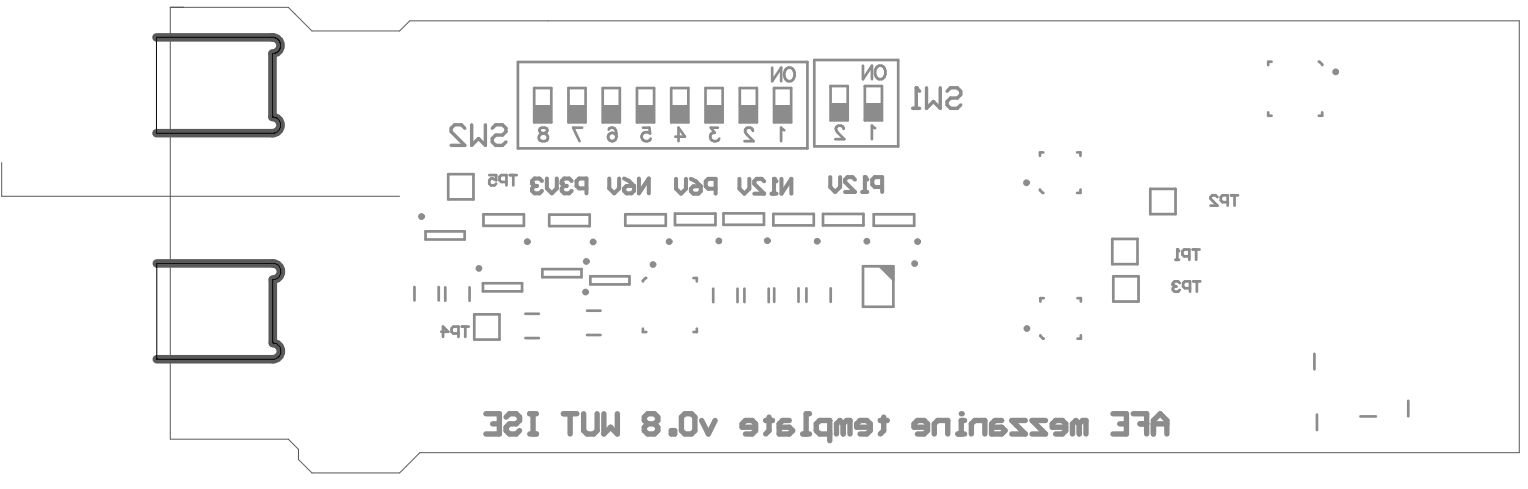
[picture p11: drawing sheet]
<svg xmlns="http://www.w3.org/2000/svg" width="377mm" height="121mm" viewBox="0 0 377 121" stroke-linecap="round" stroke-linejoin="round" font-family="sans-serif">
<path d="M42 1.8h29.2l5.8 5.8h21.6l2.5-2.5h273.9v106.6h-271.4l-5 5h-21.6l-3.3-3.3v-2.5l-2.5-2.5h-29.2zM.4 40.1v8.3h98.2" fill="none" stroke="#5a5a5a" stroke-width=".25"/>
<path d="M38.6 9.2h28.6a2 2 0 0 1 2 2 2 2 0 0 1-2 2v15.7a2 2 0 0 1 2 2 2 2 0 0 1-2 2h-28.6M38.7 65h28.6a2 2 0 0 1 2 2 2 2 0 0 1-2 2v15.6a2 2 0 0 1 2 2 2 2 0 0 1-2 2h-28.6" fill="none" stroke="#5a5a5a" stroke-width="2.1"/>
<path d="M38.6 9.2h28.6a2 2 0 0 1 2.1 2 2 2 0 0 1-2.1 2v15.7a2 2 0 0 1 2.1 2 2 2 0 0 1-2.1 2h-28.6zM38.7 65h28.6a2 2 0 0 1 2.1 2 2 2 0 0 1-2.1 2v15.6a2 2 0 0 1 2.1 2 2 2 0 0 1-2.1 2h-28.6z" fill="none" stroke="#000" stroke-width=".25"/>
<g fill="none" stroke="#8c8c8c" stroke-width=".66">
<path d="M127.8 15.3h71.5v21.3h-71.5zM201 14.8h20.7v21.3h-20.7zM313.8 15.2h-.8v.9M325.5 15.2l.8 .9M131.8 21.7h4.3v8.5h-4.3zM140.3 21.7h4.2v8.5h-4.2zM148.8 21.7h4.2v8.5h-4.2zM157.2 21.7h4.2v8.5h-4.2zM165.7 21.7h4.2v8.5h-4.2zM174.1 21.7h4.2v8.5h-4.2zM182.6 21.7h4.2v8.5h-4.2zM191 21.7h4.3v8.5h-4.3z"/>
<path d="M205 21.2h4.2v8.5h-4.2zM213.4 21.2h4.3v8.5h-4.3zM257.5 37.6h-.8v.8M265.8 37.6h.9v.8M313 27.7v.9h.8M326.3 27.7v.9h-.8M105 57.1h9.7v2h-9.7zM110.6 43h6.3v6.2h-6.3zM119.3 52.9h10v2.8h-10zM135.6 53h9.9v2.8h-9.9zM154.3 52.9h10v2.8h-10zM166.6 52.7h10v2.8h-10z"/>
<path d="M178.6 52.6h10v2.9h-10zM190.9 52.8h9.9v2.8h-9.9zM203.1 52.8h10v2.8h-10zM215.6 52.9h10v2.8h-10zM256.7 46.8l.8 .8M266.7 46.8v.8h-.9M274.5 59h6.2v6.2h-6.2zM283.9 46.6h6.2v6.2h-6.2zM102.3 70.8v3.3M108.3 70.8v3.3M109.9 70.9v3.3M115.9 70.9v3.3"/>
<path d="M117.1 77.6h6.2v6.2h-6.2zM119.2 69.9h9.7v2h-9.7zM129.7 77.4h3.3M133.9 66.4h9.6v2h-9.6zM144.9 76.7h3.3M145.7 68.2h9.7v2h-9.7zM159.5 68.6l-.8 .8M171.2 68.6h.8v.8M176 71.2v3.4M182 71.2v3.4M183.7 71.2v3.3M189.7 71.2v3.3"/>
<path d="M191.1 71.1v3.4M197.1 71.1v3.4M199 71.1v3.4M205 71.1v3.4M213 65.7h7.5v10h-7.5zM217.2 65.7l3.3 3.3M217.8 65.7l2.7 2.7M218.5 65.7l2 2M219.2 65.7l1.3 1.3M219.8 65.7l.7 .7M257.6 73.6h-.8v.8M265.9 73.6h.9v.8"/>
<path d="M274.8 68.2h6.2v6.2h-6.2zM129.7 83.4h3.3M144.9 82.7h3.3M158.7 81.1v.8h.8M172 81.1v.8h-.8M256.8 82.7l.8 .9M266.8 82.7v.9h-.9M324.4 87.3v3.8M347.6 98.9v3.8M325 102.3v3.8M335.8 102.7h3.8"/>
</g>
<g fill="#8c8c8c">
<path d="M140.3 25.9h4.2v4.3h-4.2z" fill-rule="evenodd"/>
<path d="M174.1 26h4.2v4.2h-4.2z" fill-rule="evenodd"/>
<path d="M131.8 25.9h4.3v4.3h-4.3z" fill-rule="evenodd"/>
<path d="M157.2 25.9h4.2v4.3h-4.2z" fill-rule="evenodd"/>
<path d="M165.7 26h4.2v4.2h-4.2z" fill-rule="evenodd"/>
<path d="M182.6 25.9h4.2v4.3h-4.2z" fill-rule="evenodd"/>
<path d="M191 26h4.3v4.2h-4.3z" fill-rule="evenodd"/>
<path d="M213.4 25.5h4.3v4.2h-4.3z" fill-rule="evenodd"/>
<path d="M205 25.5h4.2v4.2h-4.2z" fill-rule="evenodd"/>
<path d="M148.8 26h4.2v4.2h-4.2z" fill-rule="evenodd"/>
</g>
<path d="M143.7 31.5h-2.2l1.5 3.3M177.2 31.5h-1.8l1 1.3a1.07 1.07 0 0 0-1.1 1.2 1.07 1.07 0 0 0 1.4 .8l.5-.1 .3-.5M216 31.6l-.8-.6v3.3" fill="none" stroke="#8c8c8c" stroke-width=".66"/>
<path d="M291.2 69.8l-.5-.4h-.8l-.4 .4v.5M293.7 71.1h-1.3l-.4-.4v-.9l.4-.4h1.3v2.6M294.5 69.4h1.7M295.4 69.4v2.6M108.9 81.9h1.7l-1.3-1.3v2.5M113.1 82.3h-1.2l-.4-.4v-.9l.4-.4h1.2v2.5M114 80.6h1.7M114.8 80.6v2.5" fill="none" stroke="#8c8c8c" stroke-width=".68"/>
<circle cx="289.5" cy="70.3" r=".34" fill="#8c8c8c"/>
<path d="M289.5 70.3l.4 .4M289.9 70.7h.4M289.9 70.7l-.4 .4v.4l.4 .5h.8l.5-.5M290.1 64.1h.9M290.6 61.6v2.5M293.5 63.2h-1.2l-.5-.4v-.8l.5-.4h1.2v2.5M294.4 61.6h1.7M295.2 61.6v2.5" fill="none" stroke="#8c8c8c" stroke-width=".68"/>
<circle cx="290.6" cy="61.6" r=".34" fill="#8c8c8c"/>
<path d="M300.5 48.6l-.5-.4h-.8l-.4 .4v.4l1.7 1.7h-1.7M303 49.9h-1.3l-.4-.4v-.9l.4-.4h1.3v2.5M303.8 48.2h1.7M304.7 48.2v2.5M290.6 61.6l.4 .4" fill="none" stroke="#8c8c8c" stroke-width=".68"/>
<path d="M141.1 44.7l-.6-.7h-1.3l-.6 .7v.6M144.7 46.5h-1.8l-.6-.6v-1.2l.6-.7h1.8v3.7" fill="none" stroke="#8c8c8c" stroke-width="1"/>
<circle cx="138.6" cy="45.3" r=".5" fill="#8c8c8c"/>
<path d="M133.8 44.7l-.7-.7h-1.2l-.6 .7v.6M135 44v2.5l1.2 1.2 1.2-1.2v-2.5M138.6 45.3l.6 .6M139.2 45.9h.7M139.2 45.9l-.6 .6v.6l.6 .6h1.3l.6-.6" fill="none" stroke="#8c8c8c" stroke-width="1"/>
<circle cx="131.3" cy="45.3" r=".5" fill="#8c8c8c"/>
<path d="M131.3 45.3l.6 .6M131.9 45.9h.6M131.9 45.9l-.6 .6v.6l.6 .6h1.2l.7-.6M150.4 44v2.5l1.2 1.2 1.2-1.2v-2.5M154 44l1.3 .7 1.2 1.2M154.6 45.9h1.9v1.2l-.6 .6h-1.3l-.6-.6v-.6zM157.7 44v3.7l2.4-3.7v3.7M190.4 47.8h1.3M191 44.1v3.7M192.9 44.1v3.7l2.4-3.7v3.7" fill="none" stroke="#8c8c8c" stroke-width="1"/>
<g fill="none" stroke="#8c8c8c" stroke-width=".66">
<path d="M133.3 31.7a.67 .67 0 0 0 .3 1.1 1.38 1.38 0 0 1 1.6 1.4 1.16 1.16 0 0 1-1.3 .7 1.16 1.16 0 0 1-.9-1.2 1.53 1.53 0 0 1 1.6-.9 .67 .67 0 0 0 .3-1.1l-.5-.2zM150.2 32a.98 .98 0 0 1 1.5-.3l.3 .4 .1 1.6M158.7 31.5h1.6l.1 1.4a1.18 1.18 0 0 0-1.7 0 1.18 1.18 0 0 0 .2 1.8 1.18 1.18 0 0 0 1.7-.5M166.7 33.7h2.3l-1.5-2.2v3.3"/>
<circle cx="151.1" cy="33.8" r="1.03"/>
</g>
<circle cx="191" cy="44.1" r=".5" fill="#8c8c8c"/>
<path d="M182.5 44.1v2.5l1.2 1.2 1.2-1.2v-2.5M188.6 44.7l-.6-.6h-1.2l-.6 .6v.6l2.4 2.5h-2.4M191 44.1l.7 .6M212.8 47.4h1.3M213.5 43.7v3.7M217.7 46.1h-1.8l-.6-.6v-1.2l.6-.6h1.8v3.7" fill="none" stroke="#8c8c8c" stroke-width="1"/>
<path d="M190.6 16.7v3.3l2.2-3.3v3.3M194.2 16.9a1.27 1.27 0 0 1 1.9 1.1 1.46 1.46 0 0 1-.3 1.6 1.46 1.46 0 0 1-1.6 .3 2.02 2.02 0 0 1 0-3zM185.8 32.3l-.3-.6-1-.2a.81 .81 0 0 0-.4 1.3l1.9 2h-2.3M193.6 32.1l-.8-.6v3.3M208.2 31.8l-.3-.6-1-.2a.81 .81 0 0 0-.4 1.3l1.9 2h-2.2" fill="none" stroke="#8c8c8c" stroke-width=".66"/>
<circle cx="213.5" cy="43.7" r=".5" fill="#8c8c8c"/>
<path d="M166.9 44.1v2.5l1.2 1.2 1.2-1.2v-2.5M170.5 44.1l1.2 .6 1.3 1.3M171.1 46h1.9v1.2l-.6 .6h-1.3l-.6-.6v-.6zM176.6 46.6h-1.8l-.6-.6v-1.3l.6-.6h1.8v3.7M204.9 43.7v2.4l1.2 1.3 1.2-1.3v-2.4M211 44.3l-.6-.6h-1.2l-.6 .6v.6l2.4 2.5h-2.4M213.5 43.7l.6 .6" fill="none" stroke="#8c8c8c" stroke-width="1"/>
<path d="M213 16.2v3.3l2.2-3.3v3.3M216.6 16.4a1.27 1.27 0 0 1 1.9 1.1 1.46 1.46 0 0 1-.3 1.6 1.46 1.46 0 0 1-1.6 .3 2.02 2.02 0 0 1 0-3z" fill="none" stroke="#8c8c8c" stroke-width=".66"/>
<path d="M120.8 43.2h1.7v1.3l-.9-.4h-.4l-.4 .4v.8l.4 .4h.8l.5-.4M125 44.9h-1.3l-.4-.4v-.9l.4-.4h1.3v2.5M125.8 43.2h1.7M126.7 43.2v2.5" fill="none" stroke="#8c8c8c" stroke-width=".68"/>
<path d="M114.7 31.6l-.8-.8h-1.7l-.9 .8v.9l3.4 3.4h-3.4M116.4 30.8v5.1l1.7-1.7 1.7 1.7v-5.1M121.5 31.6l.8-.8h1.7l.9 .8v.9l-.9 .8h-1.7l-.8 .9v.8l.8 .9h1.7l.9-.9M225.3 26.7h1.7M226.1 21.7v5M228.7 21.7v5l1.7-1.7 1.7 1.7v-5M233.7 22.5l.9-.8h1.7l.8 .8v.8l-.8 .9h-1.7l-.9 .8v.9l.9 .8h1.7l.8-.8" fill="none" stroke="#8c8c8c" stroke-width=".84"/>
<circle cx="226.1" cy="21.7" r=".42" fill="#8c8c8c"/>
<path d="M226.1 21.7l.9 .8" fill="none" stroke="#8c8c8c" stroke-width=".84"/>
<g fill="none" stroke="#8c8c8c" stroke-width="1.3">
<path d="M236.4 107.1h1.7M238.1 103.7h-.9v3.4M239.7 107.1v-2.5l.9-.9h2.5v3.4M247.2 103.7h-1.6l-.9 .9v2.5h2.5l.9-.9-.9-.8h-2.5M253 103.7h-3.3l3.3 3.4h-3.3M258 103.7h-3.3l3.3 3.4h-3.3M263 105.4h-3.3v-.8l.8-.9h1.7l.8 .9v1.6l-.8 .9h-1.7M266.4 104.6l.8-.9h.8v3.4M266.4 104.6v2.5M266.4 104.6l-.9-.9-.8 .9v2.5M274.7 102.1h3.3v5h-3.3M276.3 104.6h1.7"/>
<path d="M279.7 102.1h3.3v5M281.3 104.6h1.7M284.7 107.1v-3.4l1.6-1.6 1.7 1.6v3.4M284.7 104.6h3.3"/>
</g>
<circle cx="237.2" cy="102.1" r=".67" fill="#8c8c8c"/>
<g fill="none" stroke="#8c8c8c" stroke-width="1.3">
<path d="M119.9 102.1h3.3v5h-3.3M121.6 104.6h1.6M124.9 102.9l.8-.8h1.7l.8 .8v.8l-.8 .9h-1.7l-.8 .8v.8l.8 .9h1.7l.8-.9M130.7 107.1h1.7M130.7 102.1h1.7M131.6 102.1v5M139.1 102.1h3.3M140.7 102.1v5M144 102.1v4.1l.9 .9h1.6l.9-.9v-4.1M149 102.1v5l1.7-1.7 1.7 1.7v-5M159.9 104.6l-.9 .8v.8l.9 .9h1.6l.9-.9v-.8l-.9-.8M159.9 104.6l-.9-.9v-.8l.9-.8h1.6l.9 .8v.8l-.9 .9"/>
<path d="M159.9 104.6h1.6M165.7 106.2h.8v.9h-.8zM169 102.1h1.7l.8 .8v3.3l-.8 .9h-1.7l-.8-.9v-3.3zM173.2 103.7l1.6 3.4 1.7-3.4M186.5 105.4h-3.3v-.8l.8-.9h1.7l.8 .9v1.6l-.8 .9h-1.7M189 103.7h1.6M189.8 102.9v3.3l-.8 .9M194.8 103.7h-1.7l-.8 .9v2.5h2.5l.8-.9-.8-.8h-2.5M198.1 107.1h1.7M199.8 102.1h-.8v5M204.8 107.1h-2.5l-.8-.9v-1.6l.8-.9h2.5v5M208.1 104.6l.8-.9h.9v3.4"/>
<path d="M208.1 104.6v2.5M208.1 104.6l-.8-.9-.8 .9v2.5M214.8 105.4h-3.4v-.8l.9-.9h1.6l.9 .9v1.6l-.9 .9h-1.6M217.3 103.7h1.6M218.1 102.9v3.3l-.8 .9M228.9 105.4h-3.3v-.8l.8-.9h1.7l.8 .9v1.6l-.8 .9h-1.7M230.6 107.1v-2.5l.8-.9h2.5v3.4"/>
</g>
<g fill="none" stroke="#8c8c8c" stroke-width=".83">
<circle cx="329.6" cy="17.7" r=".42"/>
<circle cx="104" cy="53.4" r=".42"/>
<circle cx="130.1" cy="59.6" r=".42"/>
<circle cx="146.4" cy="59.7" r=".42"/>
<circle cx="165.1" cy="59.6" r=".42"/>
<circle cx="177.4" cy="59.4" r=".42"/>
<circle cx="189.4" cy="59.4" r=".42"/>
<circle cx="201.7" cy="59.5" r=".42"/>
<circle cx="213.9" cy="59.5" r=".42"/>
<circle cx="226.5" cy="59.6" r=".42"/>
<circle cx="253.3" cy="45.1" r=".42"/>
<circle cx="118.2" cy="66.2" r=".42"/>
<circle cx="144.5" cy="72.1" r=".42"/>
<circle cx="144.7" cy="64.5" r=".42"/>
<circle cx="161.2" cy="65.3" r=".42"/>
<circle cx="225.7" cy="65" r=".42"/>
<circle cx="253.4" cy="81.1" r=".42"/>
</g>
</svg>
